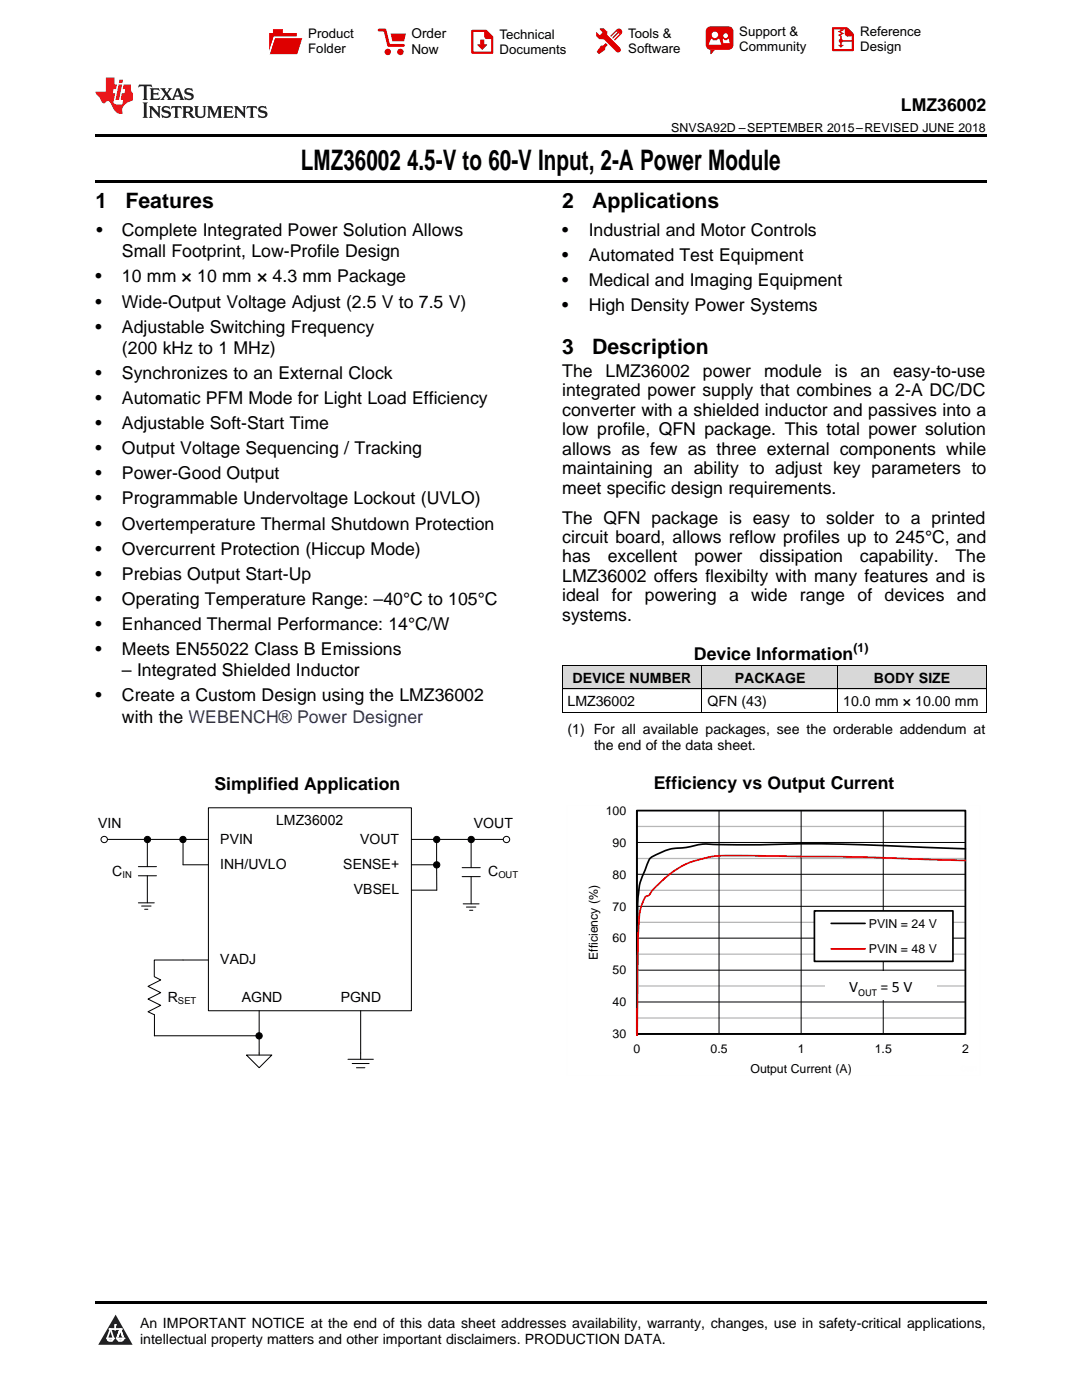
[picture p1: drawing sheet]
<svg xmlns="http://www.w3.org/2000/svg" width="216mm" height="279mm" viewBox="0 0 216 279" stroke-linecap="round" stroke-linejoin="round" font-family="sans-serif">
<defs><g id="words">
<g font-size="5.6">
<text x="60" y="33.9">LMZ36002</text>
<text x="81.2" y="33.9">4.5-V to 60-V Input, 2-A Power Module</text>
</g>
<g font-size="4.2">
<text x="19" y="41.4">1</text>
<text x="25" y="41.4">Features</text>
<text x="112.2" y="41.4">2</text>
<text x="118.2" y="41.4">Applications</text>
<text x="112.2" y="70.6">3</text>
<text x="118.2" y="70.6">Description</text>
</g>
<g font-size="3.5">
<text x="179.8" y="22.2">LMZ36002</text>
<text x="19.2" y="47.1">•</text>
<text x="24.3" y="47.1">Complete Integrated Power Solution Allows</text>
<text x="112.2" y="47.1">•</text>
<text x="117.5" y="47.1">Industrial and Motor Controls</text>
<text x="24.3" y="51.4">Small Footprint, Low-Profile Design</text>
<text x="112.2" y="52.1">•</text>
<text x="117.5" y="52.1">Automated Test Equipment</text>
<text x="19" y="56.4">•</text>
<text x="24.3" y="56.4">10 mm × 10 mm × 4.3 mm Package</text>
<text x="112.2" y="57.2">•</text>
<text x="117.5" y="57.2">Medical and Imaging Equipment</text>
<text x="19" y="61.4">•</text>
<text x="24.3" y="61.4">Wide-Output Voltage Adjust (2.5 V to 7.5 V)</text>
<text x="112.2" y="62.2">•</text>
<text x="117.5" y="62.2">High Density Power Systems</text>
<text x="19" y="66.4">•</text>
<text x="24.3" y="66.4">Adjustable Switching Frequency</text>
<text x="24.3" y="70.6">(200 kHz to 1 MHz)</text>
<text x="19" y="75.6">•</text>
<text x="24.3" y="75.6">Synchronizes to an External Clock</text>
<text x="112.2" y="75.2">The</text>
<text x="120.8" y="75.2">LMZ36002</text>
<text x="140.3" y="75.2">power</text>
<text x="152.4" y="75.2">module</text>
<text x="166.6" y="75.2">is</text>
<text x="171.7" y="75.2">an</text>
<text x="178.2" y="75.2">easy-to-use</text>
<text x="19" y="80.6">•</text>
<text x="24.3" y="80.6">Automatic PFM Mode for Light Load Efficiency</text>
<text x="112.2" y="79.1">integrated power supply that combines a 2-A DC/DC</text>
<text x="112.2" y="83">converter with a shielded inductor and passives into a</text>
<text x="19" y="85.7">•</text>
<text x="24.3" y="85.7">Adjustable Soft-Start Time</text>
<text x="112.2" y="86.9">low profile, QFN package. This total power solution</text>
<text x="19" y="90.7">•</text>
<text x="19" y="95.7">•</text>
<text x="24.3" y="90.7">Output Voltage Sequencing / Tracking</text>
<text x="24.3" y="95.7">Power-Good Output</text>
<text x="112.2" y="90.8">allows as few as three external components while</text>
<text x="112.2" y="94.7">maintaining an ability to adjust key parameters to</text>
<text x="19" y="100.7">•</text>
<text x="24.3" y="100.7">Programmable Undervoltage Lockout (UVLO)</text>
<text x="112.2" y="98.5">meet specific design requirements.</text>
<text x="19" y="105.7">•</text>
<text x="24.3" y="105.7">Overtemperature Thermal Shutdown Protection</text>
<text x="112.2" y="104.5">The QFN package is easy to solder to a printed</text>
<text x="19" y="110.7">•</text>
<text x="24.3" y="110.7">Overcurrent Protection (Hiccup Mode)</text>
<text x="112.2" y="108.4">circuit board, allows reflow profiles up to 245°C, and</text>
<text x="112.2" y="112.3">has</text>
<text x="121.3" y="112.3">excellent</text>
<text x="138.6" y="112.3">power</text>
<text x="151.6" y="112.3">dissipation</text>
<text x="171.6" y="112.3">capability.</text>
<text x="190.7" y="112.3">The</text>
<text x="19" y="115.7">•</text>
<text x="24.3" y="115.7">Prebias Output Start-Up</text>
<text x="112.2" y="116.1">LMZ36002 offers flexibilty with many features and is</text>
<text x="19" y="120.7">•</text>
<text x="19" y="125.7">•</text>
<text x="24.3" y="120.7">Operating Temperature Range: –40°C to 105°C</text>
<text x="24.3" y="125.7">Enhanced Thermal Performance: 14°C/W</text>
<text x="112.2" y="120">ideal for</text>
<text x="112.2" y="123.9">systems.</text>
<text x="128.7" y="120">powering a</text>
<text x="149.9" y="120">wide</text>
<text x="159.6" y="120">range</text>
<text x="171.1" y="120">of</text>
<text x="176.5" y="120">devices and</text>
<text x="19" y="130.7">•</text>
<text x="24.3" y="130.7">Meets EN55022 Class B Emissions</text>
<text x="138.5" y="131.6">Device Information</text>
<text x="24.3" y="135">– Integrated Shielded Inductor</text>
<text x="19" y="140">•</text>
<text x="24.3" y="140">Create a Custom Design using the LMZ36002</text>
<text x="24.3" y="144.2">with the WEBENCH® Power Designer</text>
<text x="42.8" y="157.7">Simplified Application</text>
<text x="130.5" y="157.4">Efficiency vs Output Current</text>
</g>
<g font-size="3.2">
<text x="169.4" y="198.1">V</text>
<text x="175.7" y="198.1">= 5 V</text>
</g>
<g font-size="2.8">
<text x="114.3" y="136.3">DEVICE NUMBER</text>
<text x="146.6" y="136.3">PACKAGE</text>
<text x="174.4" y="136.3">BODY SIZE</text>
<text x="113.2" y="140.9">LMZ36002</text>
<text x="141.2" y="140.9">QFN (43)</text>
<text x="168.3" y="140.9">10.0 mm × 10.00 mm</text>
<text x="113.2" y="146.4">(1) For all available packages, see the orderable addendum at</text>
<text x="118.5" y="149.6">the end of the data sheet.</text>
<text x="19.6" y="165.3">VIN</text>
<text x="55.1" y="164.6">LMZ36002</text>
<text x="94.6" y="165.3">VOUT</text>
<text x="43.9" y="168.4">PVIN</text>
<text x="43.9" y="173.4">INH/UVLO</text>
<text x="68.5" y="173.4">SENSE+</text>
<text x="71.9" y="168.4">VOUT</text>
<text x="22.4" y="174.7">C</text>
<text x="70.6" y="178.5">VBSEL</text>
<text x="97.4" y="174.7">C</text>
<text x="43.9" y="192.4">VADJ</text>
<text x="33.5" y="200">R</text>
<text x="48.2" y="200">AGND</text>
<text x="68" y="200">PGND</text>
<text x="27.9" y="265">An IMPORTANT NOTICE at the end of this data sheet addresses availability, warranty, changes, use in safety-critical applications,</text>
<text x="27.9" y="268.2">intellectual property matters and other important disclaimers. PRODUCTION DATA.</text>
</g>
<g font-size="2.7">
<text x="82.1" y="7.7">Order</text>
<text x="82.1" y="10.7">Now</text>
</g>
<g font-size="2.6">
<text x="61.5" y="7.6">Product</text>
<text x="61.5" y="10.6">Folder</text>
<text x="99.7" y="7.8">Technical</text>
<text x="99.7" y="10.8">Documents</text>
<text x="125.3" y="7.6">Tools &amp;</text>
<text x="125.3" y="10.6">Software</text>
<text x="147.5" y="7.2">Support &amp;</text>
<text x="147.5" y="10.2">Community</text>
<text x="171.6" y="7.3">Reference</text>
<text x="171.6" y="10.2">Design</text>
</g>
<g font-size="2.5">
<text x="133.9" y="26.3">SNVSA92D –SEPTEMBER 2015–REVISED JUNE 2018</text>
<text x="170.3" y="130.2">(1)</text>
<text x="120.9" y="162.6">100</text>
<text x="122.2" y="169">90</text>
<text x="122.2" y="175.4">80</text>
<text x="122.2" y="181.7">70</text>
<text x="173.4" y="185.2">PVIN = 24 V</text>
<text x="119.3" y="191.6" transform="rotate(-90 119.3 191.6)">Efficiency (%)</text>
<text x="122.2" y="188.1">60</text>
<text x="173.4" y="190.2">PVIN = 48 V</text>
<text x="122.2" y="194.5">50</text>
<text x="122.2" y="200.8">40</text>
<text x="122.2" y="207.2">30</text>
<text x="126.4" y="210.2">0</text>
<text x="141.8" y="210.2">0.5</text>
<text x="149.7" y="214.1">Output Current (A)</text>
<text x="159.2" y="210.2">1</text>
<text x="174.6" y="210.2">1.5</text>
<text x="192" y="210.2">2</text>
</g>
<text font-size="2.1" x="171.2" y="198.8">OUT</text>
<g font-size="1.9">
<text x="24.4" y="175.2">IN</text>
<text x="99.4" y="175.2">OUT</text>
<text x="35.5" y="200.4">SET</text>
</g>
</g></defs>
<g fill="#d8d8d8">
<path d="M112.2 132.9h27.9v4.6h-27.9z"/>
<path d="M140.1 132.9h27.1v4.6h-27.1z"/>
<path d="M167.2 132.9h29.6v4.6h-29.6z"/>
</g>
<path d="M23.1 262.4l3.4 6h-6.9z" fill="#231f20"/>
<path d="M21.4 267.1h1.2l-.3 .5h-.3a.55 .55 0 0 1-.6-.5z" fill-rule="evenodd" fill="#fff"/>
<path d="M21.4 267.1h1.2l-.3 .5h-.3a.55 .55 0 0 1-.6-.5z" fill="none" stroke="#231f20" stroke-width=".34"/>
<path d="M21.4 267.1l1.2 .1-.3 .4h-.5z" fill="none" stroke="#fff" stroke-width=".34"/>
<path d="M23 265.3h.1" fill="none" stroke="#fff" stroke-width=".34"/>
<path d="M23 264.4v.9z" fill="#fff"/>
<path d="M23 264.4v.9z" fill="none" stroke="#fff" stroke-width=".34"/>
<circle cx="23" cy="264.4" r=".17" fill="#fff"/>
<path d="M21.9 265.2h.1" fill="none" stroke="#fff" stroke-width=".34"/>
<path d="M21.9 265.2h2.3z" fill="#fff"/>
<path d="M21.9 265.2h2.3z" fill="none" stroke="#fff" stroke-width=".34"/>
<circle cx="24.2" cy="265.2" r=".17" fill="#fff"/>
<path d="M23.3 267.1h.1" fill="none" stroke="#fff" stroke-width=".34"/>
<path d="M24 265.2l-.7 1.9z" fill="#fff"/>
<path d="M24 265.2l-.7 1.9z" fill="none" stroke="#fff" stroke-width=".34"/>
<path d="M24 265.2l.7 1.9z" fill="#fff"/>
<path d="M24 265.2l.7 1.9z" fill="none" stroke="#fff" stroke-width=".34"/>
<path d="M24.6 267.1h.1" fill="none" stroke="#fff" stroke-width=".34"/>
<circle cx="21.4" cy="267.1" r=".17" fill="#fff"/>
<path d="M22.1 265.2l-.7 1.9z" fill="#fff"/>
<path d="M22.1 265.2l-.7 1.9z" fill="none" stroke="#fff" stroke-width=".34"/>
<path d="M22.1 265.2l.5 1.9z" fill="#fff"/>
<path d="M22.1 265.2l.5 1.9z" fill="none" stroke="#fff" stroke-width=".34"/>
<circle cx="22.6" cy="267.1" r=".17" fill="#fff"/>
<path d="M23.4 267.1h1.3a.65 .65 0 0 1-.7 .5 .65 .65 0 0 1-.6-.5z" fill-rule="evenodd" fill="#fff"/>
<path d="M23.4 267.1h1.3a.65 .65 0 0 1-.7 .5 .65 .65 0 0 1-.6-.5z" fill="none" stroke="#231f20" stroke-width=".34"/>
<path d="M23.4 267.1h1.3l-.4 .5h-.6z" fill="none" stroke="#fff" stroke-width=".34"/>
<path d="M23.3 267.1h.1" fill="none" stroke="#fff" stroke-width=".34"/>
<circle cx="24.7" cy="267.1" r=".17" fill="#fff"/>
<path d="M19 259.7h177.8v.5h-177.8z" fill="#000"/>
<path d="M127.1 177.7h65.5M127.1 171.3h65.5M127.1 164.9h65.5M127.1 196.8h65.5M127.1 190.4h65.5M127.1 184.1h65.5M127.1 203.2h65.5" fill="none" stroke="#b7b7b7" stroke-width=".25"/>
<path d="M127.1 161.8h65.5v44.5h-65.5zM127.1 174.5h65.5M127.1 168.1h65.5M143.5 161.8v44.5M159.9 161.8v44.5M176.2 161.8v44.5M127.1 200h65.5M127.1 193.6h65.5M127.1 187.2h65.5M127.1 180.9h65.5" fill="none" stroke="#000" stroke-width=".2"/>
<path d="M127.1 161.8h65.5v44.5h-65.5zM127.1 161.8v44.5h65.5M192.6 169.4l-27.3-1-21.8 .2a14.6 14.6 0 0 0-6.6 .5 11.7 11.7 0 0 0-7.2 2.3l-.8 1.8a16.3 16.3 0 0 0-1.7 8.4l-.1 25.1" fill="none" stroke="#000" stroke-width=".34"/>
<path d="M192.6 171.7l-22.7-.7-22.2-.3a22.1 22.1 0 0 0-12.4 2.6 25.3 25.3 0 0 0-6 5.4 1.62 1.62 0 0 0-1.1 1.5 25.1 25.1 0 0 0-.9 7.6l-.2 18.9" fill="none" stroke="#f00" stroke-width=".34"/>
<path d="M162.5 181.8h27.7v10.1h-27.7z" fill-rule="evenodd" fill="#fff"/>
<path d="M162.5 181.8h27.6v10.1h-27.6zM165.8 184.3h6.8" fill="none" stroke="#000" stroke-width=".34"/>
<path d="M165.8 189.4h6.8" fill="none" stroke="#f00" stroke-width=".34"/>
<path d="M113.1 160.7h82.5v54h-82.5z" fill="none" stroke="#fefefe" stroke-width=".2" stroke-dasharray=".4 .1" stroke-linecap="butt"/>
<path d="M164.7 193.8h22.2v5.7h-22.2z" fill-rule="evenodd" fill="#fff"/>
<g fill="none" stroke="#000" stroke-width=".2">
<path d="M21.4 167.5h20.2M27.6 173h3.6M27.6 174.8h3.6M29.4 167.5v5.5M29.4 174.8v5.4M36.5 172.6h5.1M41.6 161.2h40.5v40.5h-40.5zM82.1 167.5h18.3M87.1 167.5v5.1h-5M92.2 173.2h3.6M92.2 174.9h3.6M94 167.7v5.5"/>
<path d="M94 174.9v5.5M27.6 180.2h3.2M28.3 180.8h1.8M28.9 181.5h.6M92.4 180.4h3.2M93.1 181h1.9M93.7 181.7h.6M72 201.7v8.5"/>
<circle cx="29.4" cy="167.5" r=".63"/>
<circle cx="87.1" cy="167.5" r=".63"/>
<circle cx="94" cy="167.5" r=".63"/>
</g>
<g fill="#000">
<circle cx="29.4" cy="167.5" r=".63"/>
<circle cx="87.1" cy="167.5" r=".63"/>
<circle cx="94" cy="167.5" r=".63"/>
</g>
<circle cx="20.8" cy="167.5" r=".64" fill="#fff"/>
<circle cx="20.8" cy="167.5" r=".64" fill="none" stroke="#000" stroke-width=".2"/>
<circle cx="101.1" cy="167.5" r=".63" fill="#fff"/>
<g fill="none" stroke="#000" stroke-width=".2">
<path d="M36.5 167.5v5.1M30.8 194.9l1.3 .7-2.6 1.3 2.6 1.2-2.6 1.3 2.6 1.2-2.6 1.3 1.3 .6v4.2M41.6 191.6h-10.8v3.3M30.8 206.7h21.4M51.7 201.7v8.5"/>
<circle cx="36.5" cy="167.5" r=".63"/>
<circle cx="101.1" cy="167.5" r=".63"/>
<circle cx="51.7" cy="206.7" r=".63"/>
</g>
<g fill="#000">
<circle cx="36.5" cy="167.5" r=".63"/>
<circle cx="51.7" cy="206.7" r=".63"/>
</g>
<path d="M49.2 210.6h5l-2.5 2.5z" fill="#fff"/>
<g fill="none" stroke="#000" stroke-width=".2">
<path d="M112.2 137.5h84.6M112.2 132.8h84.6M112.2 132.9v9.3M140.1 132.9v9.3M167.2 132.9v9.3M196.8 132.9v9.3M112.2 142.2h84.6M87.1 172.6l.1 5h-5.1M49.2 210.6h5l-2.5 2.5zM51.7 210.2v.4M69.4 211.4h5.1M70.3 212.2h3.4"/>
<path d="M71.1 213.1h1.7M72 210.2v1.2"/>
<circle cx="87.1" cy="172.6" r=".63"/>
</g>
<circle cx="87.1" cy="172.6" r=".63" fill="#000"/>
<path d="M19 35.9h177.8v.5h-177.8zM19 26.8h177.8v.6h-177.8zM112.2 142.2h.1zM167.1 142.2h.1zM196.7 142.2h.1z" fill="#000"/>
<path d="M27.7 16.9l-.1 .6 .6-.3h.5v.2v2.2l-.2 .4h1l-.2-.4v-2.2v-.2h.5l.6 .3-.2-.6zM29.9 17.6l.2 .4v1.6l-.2 .4h1.9l.1-.6a1.09 1.09 0 0 1-1.3 .1v-.6h.6l.4 .2v-.7l-.2 .2h-.8v-.6l.2-.1a1.01 1.01 0 0 1 1 .3l-.1-.6zM32 17.6l.9 1.2-1 1.2h.9l-.2-.3 .5-.7 .5 .7-.3 .3h1.7l-.2-.3 .1-.4h1l.1 .4-.2 .3h1l-.3-.4-.7-2h-.5l-1 2.2-.8-1.1 .9-1.1h-.9l.2 .2-.4 .7-.4-.7 .2-.2zM35.4 18l.4 1h-.8zM37 17.7a.66 .66 0 0 0-.2 .8 .66 .66 0 0 0 .6 .4l.7 .2 .1 .2a.8 .8 0 0 1-.7 .4 .8 .8 0 0 1-.7-.5l.1 .8 .2-.2a.94 .94 0 0 0 1.1 .1 .94 .94 0 0 0 .4-.9 1.48 1.48 0 0 0-1.3-.6v-.4a1.1 1.1 0 0 1 1.2 .2l-.2-.6-.2 .1-.5-.1zM28.5 20.4l.2 .4v2.3l-.2 .4h1l-.2-.4v-2.3l.2-.4zM29.7 21.2l.2 .4v1.5l-.2 .4h.8l-.3-.4 .1-1.3 1.6 1.8v-2l.2-.4h-.7l.2 .2v1.1l-1.2-1.3zM32.5 21.3a.66 .66 0 0 0-.2 .8 .66 .66 0 0 0 .6 .4l.6 .2 .2 .2a.8 .8 0 0 1-.8 .4 .8 .8 0 0 1-.7-.5l.2 .7 .2-.1a.94 .94 0 0 0 1 .1 .94 .94 0 0 0 .5-1 1.47 1.47 0 0 0-1.3-.6l-.1-.3a1.1 1.1 0 0 1 1.3 .2l-.2-.6-.2 .1-.5-.2zM34.3 21.2l-.2 .6a.64 .64 0 0 1 .8-.3v1.6l-.2 .4h1l-.3-.4 .1-1.6a.66 .66 0 0 1 .8 .3l-.2-.6zM36.3 21.2l.3 .4v1.5l-.3 .4h1l-.2-.2v-.7h.5l.1 .1a.8 .8 0 0 0 1.2 .7l-1-1a.62 .62 0 0 0 .6-.5 .62 .62 0 0 0-.6-.7zM37.1 21.5h.1a.48 .48 0 0 1 .6 0 .48 .48 0 0 1 .1 .6l-.2 .1-.6 .1zM38.7 21.2l.2 .2a2.29 2.29 0 0 0 .4 2 1.05 1.05 0 0 0 1.7-.7v-1.3l.2-.2h-.8l.2 .4v1.1a.61 .61 0 0 1-.6 .6 .61 .61 0 0 1-.6-.6v-1.1l.3-.4zM41.3 21.2l.3 .4v1.5l-.3 .4h.8l-.2-.4v-1.4l.8 1.9 .9-1.9v1.4l-.2 .4h.9l-.2-.4v-1.5l.2-.4h-.8l-.7 1.5-.6-1.5zM44.5 21.2l.2 .4v1.5l-.2 .4h1.9l.2-.6a1.1 1.1 0 0 1-1.4 .2v-.7h.6l.4 .2v-.6l-.2 .1-.8 .1v-.6l.2-.1a1.02 1.02 0 0 1 1.1 .2l-.2-.5zM46.7 21.2l.2 .4v1.5l-.2 .4h.8l-.3-.4 .1-1.3 1.6 1.8v-2l.2-.4h-.7l.2 .2v1.1l-1.2-1.3zM49.3 21.2l-.1 .6a.64 .64 0 0 1 .8-.3v1.6l-.3 .4h1l-.2-.4v-1.6a.66 .66 0 0 1 .8 .3l-.1-.6zM51.7 21.3a.66 .66 0 0 0-.2 .7 .66 .66 0 0 0 .7 .5l.6 .2 .1 .2a.8 .8 0 0 1-.7 .4 .8 .8 0 0 1-.7-.5l.1 .7 .2-.1a.94 .94 0 0 0 1.1 .1 .94 .94 0 0 0 .4-1 1.48 1.48 0 0 0-1.2-.6l-.1-.3a1.1 1.1 0 0 1 1.2 .2l-.2-.6-.1 .1-.6-.2z" fill="#231f20"/>
<path d="M21.1 15.5v2.8h-2v.4l.9 .9a.96 .96 0 0 0 1 1 .59 .59 0 0 1 .5-.4 .59 .59 0 0 1 .5 .3l.4 .8a1.61 1.61 0 0 0 2.1 1.3 1.63 1.63 0 0 1 1.1-2.2l.9-.3v-1.5a1.6 1.6 0 0 1-.4-1.7h-1.4l-.2 .9h.5l-.2 .8h-.5l-.2 1v.3h.5l-.2 .9h-.7a.74 .74 0 0 1-1-.6l.3-1.6h-.5l.2-.8h.5l.1-.9h-.4v-1.4zM23.7 16.9l-.7 3h.8l.6-3zM23.8 15.9l-.1 .7h.7l.2-.7z" fill="#ee1d23"/>
<g fill="#d60000">
<path d="M54.5 5.8h2v.8h2.7v4.2h-5.5v-4.2h.8z" fill-rule="evenodd"/>
<path d="M54.8 7.5h5.6l-1.1 3.3h-5.6z" fill-rule="evenodd"/>
</g>
<path d="M54.7 7.4h5.7l-.1 .1h-5.5l-1.1 3.3z" fill-rule="evenodd" fill="#fff"/>
<path d="M54.7 7.4h5.7l-.1 .1h-5.5l-1.1 3.3z" fill="none" stroke="#fff" stroke-width=".2"/>
<path d="M75.6 6h1.2l.7 3.1h3" fill="none" stroke="#d60000" stroke-width=".56"/>
<g fill="#d60000">
<path d="M77.9 6.7h3.1l-.4 1.5h-2.3z" fill-rule="evenodd"/>
<circle cx="77.4" cy="10.4" r=".64"/>
<circle cx="79.9" cy="10.4" r=".64"/>
</g>
<path d="M94.3 6.2h2.7l1.2 1.2v3.1h-3.9z" fill="none" stroke="#d60000" stroke-width=".44"/>
<g fill="#d60000">
<path d="M95.8 7.9h.8v1h.6l-1 1.1-.9-1v-.1h.5z" fill-rule="evenodd"/>
<path d="M96.6 6.2h.4l1.2 1.2v.4h-1.2l-.4-.4z" fill-rule="evenodd"/>
<path d="M119.7 5.7h.8l.6 .6 .1 .7 2.5 2.5-.7 .8-2.4-2.3-1.1-.2-.5-.6v-.8l.7 .6 .5-.4v-.2l-.5-.5z" fill-rule="evenodd"/>
<path d="M119.9 9.1h.5l.5-.5 .4 .4-.5 .5-.1 .4-1.2 .9-.4-.5z" fill-rule="evenodd"/>
<path d="M123 5.9a.67 .67 0 0 1 1 0 .67 .67 0 0 1 0 .9z" fill-rule="evenodd"/>
<path d="M123 5.9l1 .9-1.2 1.2h-.2v-.2l.9-.9 .1-.2h-.2l-1 1h-.2v-.2l1-1v-.2h-.2l-1 1h-.2v-.2z" fill-rule="evenodd"/>
<circle cx="123.3" cy="9.9" r=".54"/>
</g>
<path d="M121.1 6.3l-.1 .7" fill="none" stroke="#d60000" stroke-width=".2"/>
<g fill="#d60000">
<path d="M141.1 5.5l.7-.2h3.6a.95 .95 0 0 1 .9 .9v2.8a.95 .95 0 0 1-.9 .9h-3.6a.95 .95 0 0 1-1-.9v-2.8z" fill-rule="evenodd"/>
<path d="M141.8 9.9h.9l-.8 .9h-.1z" fill-rule="evenodd"/>
</g>
<g fill="#fff">
<path d="M144.3 8.6h1.3z"/>
<path d="M141.9 7.8h.2l.2 .2h.7l.2-.2h.3l.4 1.1h-2.5z" fill-rule="evenodd"/>
<path d="M144.2 7.8h.2l.2 .2h.5l.1-.2h.2l.2 .8h-1.3z" fill-rule="evenodd"/>
<circle cx="142.6" cy="6.9" r=".65"/>
<circle cx="144.8" cy="7.1" r=".48"/>
</g>
<path d="M166.2 5.6h2.8l1.2 1.3v3.1h-4z" fill="none" stroke="#d60000" stroke-width=".44"/>
<path d="M167.8 7.3v1.8M167.8 8.1h2.3" fill="none" stroke="#d60000" stroke-width=".3"/>
<g fill="#d60000">
<path d="M168.6 5.6h.4l1.2 1.3v.4h-1.1l-.5-.6z" fill-rule="evenodd"/>
<circle cx="167.8" cy="8.1" r=".42"/>
<circle cx="169.1" cy="6.7" r=".55"/>
</g>
<g fill="#d60000">
<path d="M167.2 9h1.2l-.6 .5z"/>
<path d="M167.5 5.8h.6l.3 .2-.6 .3 .6 .4-.7 .3 .2 .3h-.2l-.5-.3 .6-.3-.6-.4 .6-.3z"/>
</g>
<use href="#words"/>
</svg>
